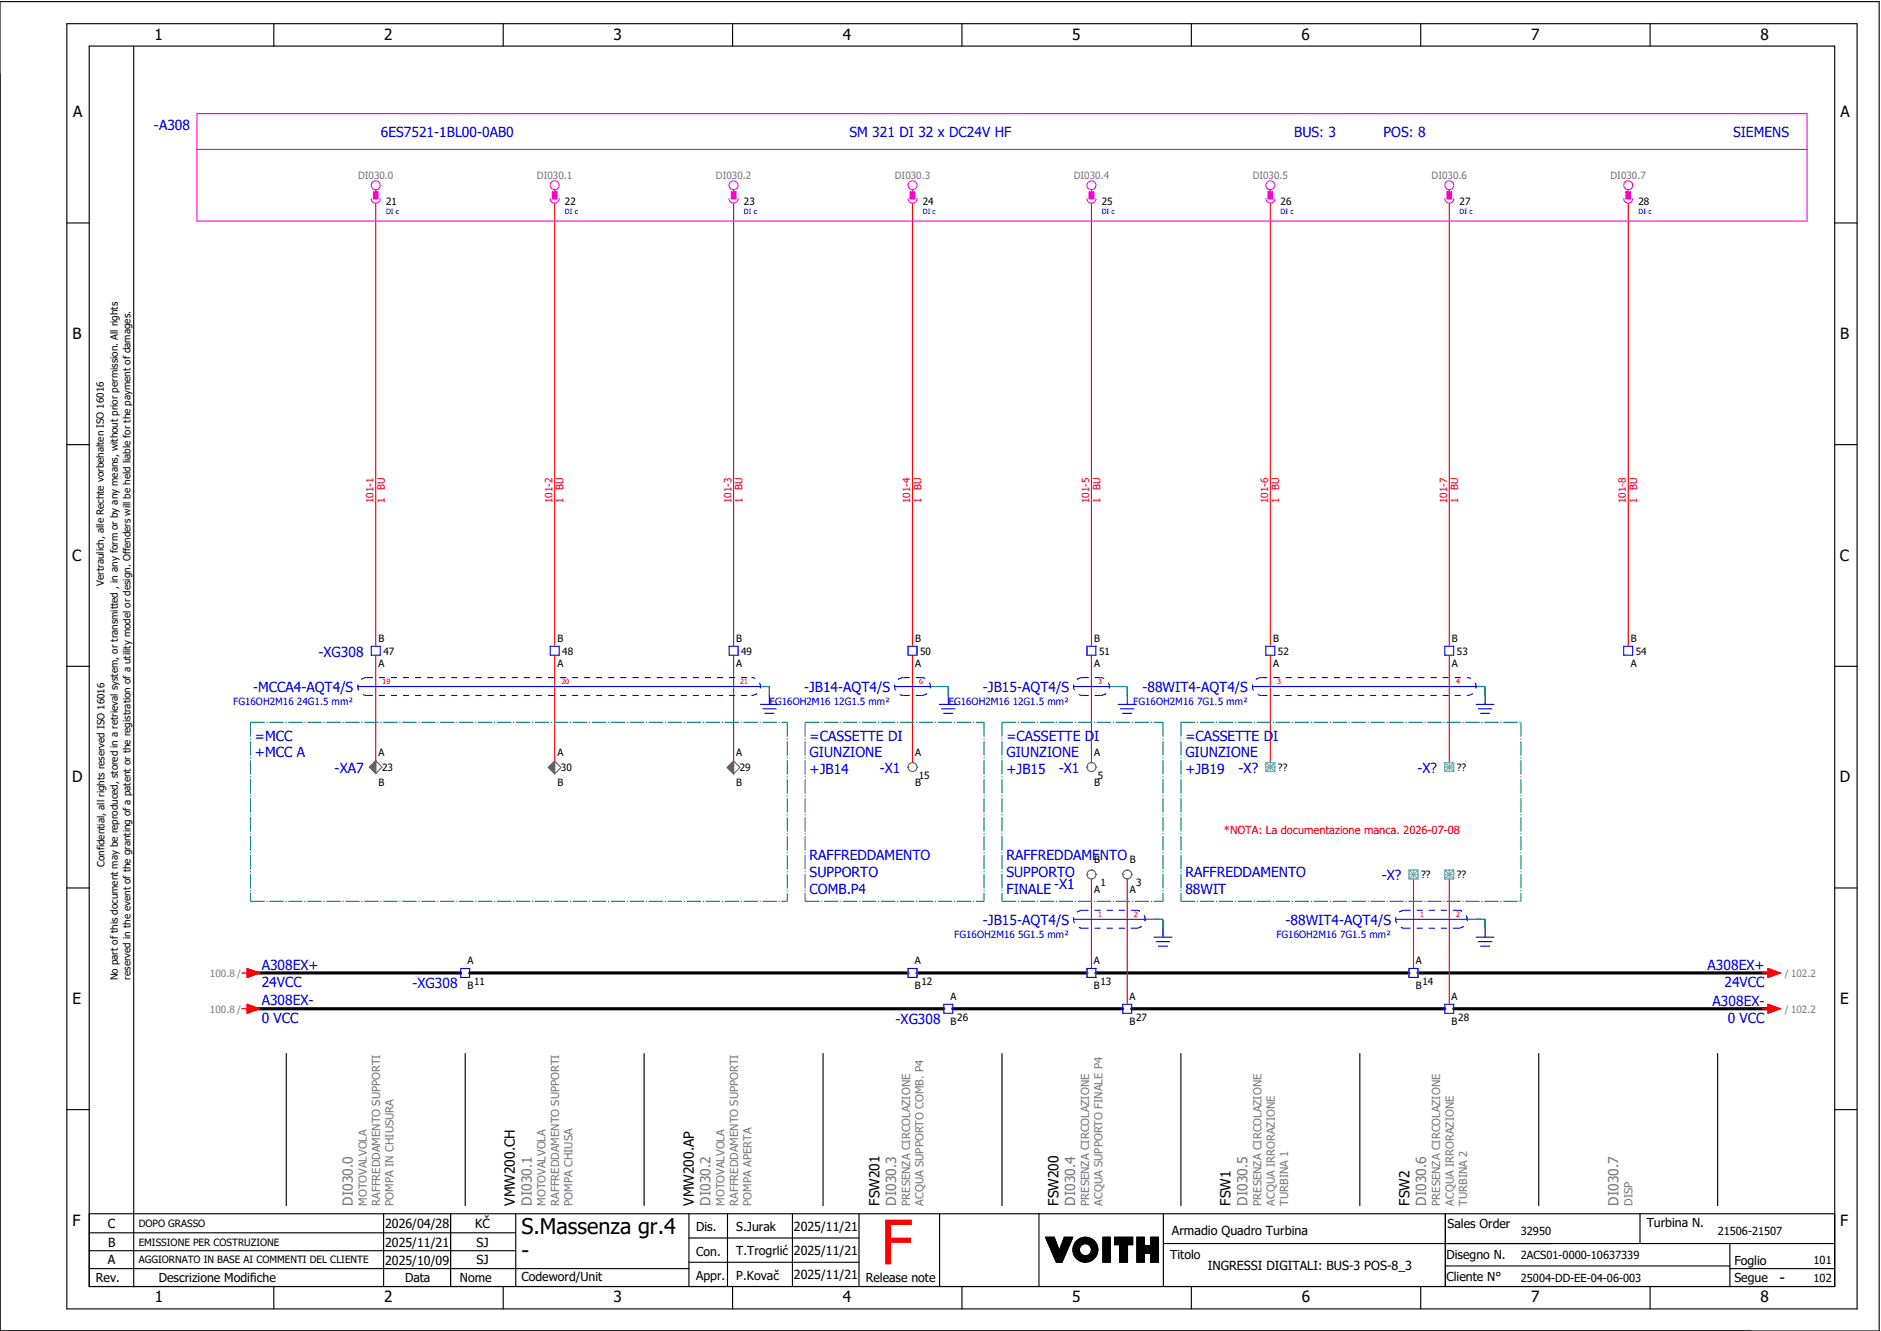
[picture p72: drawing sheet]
<svg xmlns="http://www.w3.org/2000/svg" width="421mm" height="297mm" viewBox="0 0 421 297" stroke-linecap="round" stroke-linejoin="round" font-family="sans-serif">
<defs><g id="words">
<text font-size="13.8" fill="#f00" x="196.9" y="282.5">F</text>
<g font-size="4.8">
<text x="116.6" y="275.8">S.Massenza gr.4</text>
<text x="116.6" y="281.1">-</text>
</g>
<g font-size="3.4">
<text x="34.5" y="9">1</text>
<text x="85.9" y="9">2</text>
<text x="137.1" y="9">3</text>
<text x="188.4" y="9">4</text>
<text x="239.7" y="9">5</text>
<text x="291" y="9">6</text>
<text x="342.3" y="9">7</text>
<text x="393.5" y="9">8</text>
<text x="16.3" y="26.2">A</text>
<text x="411.5" y="26.2">A</text>
<text x="16.2" y="75.8">B</text>
<text x="411.4" y="75.8">B</text>
<text x="16.1" y="125.3">C</text>
<text x="411.3" y="125.3">C</text>
<text x="16.1" y="174.8">D</text>
<text x="411.3" y="174.8">D</text>
<text x="16.2" y="224.4">E</text>
<text x="411.4" y="224.4">E</text>
<text x="16.2" y="273.9">F</text>
<text x="411.4" y="273.9">F</text>
<text x="397.8" y="286.6">-</text>
<text x="34.6" y="291">1</text>
<text x="85.9" y="291">2</text>
<text x="137.2" y="291">3</text>
<text x="188.4" y="291">4</text>
<text x="239.7" y="291">5</text>
<text x="291" y="291">6</text>
<text x="342.3" y="291">7</text>
<text x="393.6" y="291">8</text>
</g>
<g font-size="3.1" fill="#00f">
<text x="34.4" y="29">-A308</text>
<text x="85.1" y="30.6">6ES7521-1BL00-0AB0</text>
<text x="189.9" y="30.6">SM 321 DI 32 x DC24V HF</text>
<text x="289.3" y="30.6">BUS: 3</text>
<text x="309.3" y="30.6">POS: 8</text>
<text x="387.4" y="30.6">SIEMENS</text>
<text x="71.2" y="146.7">-XG308</text>
<text x="56.6" y="154.6">-MCCA4-AQT4/S</text>
<text x="179.7" y="154.6">-JB14-AQT4/S</text>
<text x="219.7" y="154.6">-JB15-AQT4/S</text>
<text x="255.4" y="154.6">-88WIT4-AQT4/S</text>
<text x="57" y="165.5">=MCC</text>
<text x="181" y="165.5">=CASSETTE DI</text>
<text x="225" y="165.5">=CASSETTE DI</text>
<text x="265" y="165.5">=CASSETTE DI</text>
<text x="57" y="169.3">+MCC A</text>
<text x="74.8" y="172.7">-XA7</text>
<text x="181" y="169.3">GIUNZIONE</text>
<text x="181" y="173">+JB14</text>
<text x="196.7" y="172.7">-X1</text>
<text x="225" y="169.3">GIUNZIONE</text>
<text x="225" y="173">+JB15</text>
<text x="236.7" y="172.7">-X1</text>
<text x="265" y="169.3">GIUNZIONE</text>
<text x="265" y="173">+JB19</text>
<text x="276.9" y="172.7">-X?</text>
<text x="316.9" y="172.7">-X?</text>
<text x="181" y="192.3">RAFFREDDAMENTO</text>
<text x="181" y="196">SUPPORTO</text>
<text x="225" y="192.3">RAFFREDDAMENTO</text>
<text x="225" y="196">SUPPORTO</text>
<text x="265" y="196">RAFFREDDAMENTO</text>
<text x="308.9" y="196.7">-X?</text>
<text x="181" y="199.8">COMB.P4</text>
<text x="225" y="199.8">FINALE</text>
<text x="235.7" y="198.7">-X1</text>
<text x="265" y="199.8">88WIT</text>
<text x="219.7" y="206.6">-JB15-AQT4/S</text>
<text x="287.4" y="206.6">-88WIT4-AQT4/S</text>
<text x="58.5" y="216.6">A308EX+</text>
<text x="58.5" y="220.5">24VCC</text>
<text x="92.2" y="220.7">-XG308</text>
<text x="381.7" y="216.8">A308EX+</text>
<text x="385.5" y="220.5">24VCC</text>
<text x="58.5" y="224.6">A308EX-</text>
<text x="382.9" y="224.8">A308EX-</text>
<text x="58.5" y="228.5">0 VCC</text>
<text x="200.2" y="228.7">-XG308</text>
<text x="386.2" y="228.5">0 VCC</text>
</g>
<g font-size="3.1" fill="#767676">
<text x="78.9" y="269.4" transform="rotate(-90 78.9 269.4)">DI030.0</text>
<text x="118.9" y="269.4" transform="rotate(-90 118.9 269.4)">DI030.1</text>
<text x="158.9" y="269.4" transform="rotate(-90 158.9 269.4)">DI030.2</text>
<text x="200.4" y="269.4" transform="rotate(-90 200.4 269.4)">DI030.3</text>
<text x="240.4" y="269.4" transform="rotate(-90 240.4 269.4)">DI030.4</text>
<text x="278.9" y="269.4" transform="rotate(-90 278.9 269.4)">DI030.5</text>
<text x="318.9" y="269.4" transform="rotate(-90 318.9 269.4)">DI030.6</text>
<text x="361.9" y="269.4" transform="rotate(-90 361.9 269.4)">DI030.7</text>
</g>
<g font-size="3.1">
<text x="115.1" y="269.4" transform="rotate(-90 115.1 269.4)">VMW200.CH</text>
<text x="155.1" y="269.4" transform="rotate(-90 155.1 269.4)">VMW200.AP</text>
<text x="196.6" y="269.4" transform="rotate(-90 196.6 269.4)">FSW201</text>
<text x="236.6" y="269.4" transform="rotate(-90 236.6 269.4)">FSW200</text>
<text x="275.1" y="269.4" transform="rotate(-90 275.1 269.4)">FSW1</text>
<text x="315.1" y="269.4" transform="rotate(-90 315.1 269.4)">FSW2</text>
</g>
<g font-size="2.8">
<text x="24.1" y="274.4">C</text>
<text x="86.1" y="274.4">2026/04/28</text>
<text x="106.2" y="274.4">KČ</text>
<text x="155.6" y="275.1">Dis.</text>
<text x="164.6" y="275.1">S.Jurak</text>
<text x="177.5" y="275">2025/11/21</text>
<text x="262" y="275.8">Armadio Quadro Turbina</text>
<text x="323.6" y="274.3">Sales Order</text>
<text x="368.1" y="274.2">Turbina N.</text>
<text x="24.2" y="278.6">B</text>
<text x="86.1" y="278.6">2025/11/21</text>
<text x="106.5" y="278.6">SJ</text>
<text x="155.6" y="280.5">Con.</text>
<text x="164.6" y="280.5">T.Trogrlić</text>
<text x="177.5" y="280.4">2025/11/21</text>
<text x="261.6" y="281.3">Titolo</text>
<text x="323.4" y="281.2">Disegno N.</text>
<text x="21.4" y="286.5">Rev.</text>
<text x="24.1" y="282.5">A</text>
<text x="35.5" y="286.4">Descrizione Modifiche</text>
<text x="86.1" y="282.6">2025/10/09</text>
<text x="90.5" y="286.5">Data</text>
<text x="102.8" y="286.5">Nome</text>
<text x="106.5" y="282.5">SJ</text>
<text x="116.6" y="286.3">Codeword/Unit</text>
<text x="155.6" y="286">Appr.</text>
<text x="164.6" y="285.9">P.Kovač</text>
<text x="177.5" y="285.8">2025/11/21</text>
<text x="193.5" y="286.5">Release note</text>
<text x="270" y="283.8">INGRESSI DIGITALI: BUS-3 POS-8_3</text>
<text x="323.4" y="286.2">Cliente N°</text>
<text x="387.7" y="286.5">Segue</text>
<text x="387.7" y="282.6">Foglio</text>
</g>
<text font-size="2.5" fill="#f00" x="273.6" y="186.4">*NOTA: La documentazione manca. 2026-07-08</text>
<g font-size="2.5" fill="#767676">
<text x="82" y="269.4" transform="rotate(-90 82 269.4)">MOTOVALVOLA</text>
<text x="85" y="269.4" transform="rotate(-90 85 269.4)">RAFFREDDAMENTO SUPPORTI</text>
<text x="88" y="269.4" transform="rotate(-90 88 269.4)">POMPA IN CHIUSURA</text>
<text x="122" y="269.4" transform="rotate(-90 122 269.4)">MOTOVALVOLA</text>
<text x="125" y="269.4" transform="rotate(-90 125 269.4)">RAFFREDDAMENTO SUPPORTI</text>
<text x="128" y="269.4" transform="rotate(-90 128 269.4)">POMPA CHIUSA</text>
<text x="162" y="269.4" transform="rotate(-90 162 269.4)">MOTOVALVOLA</text>
<text x="165" y="269.4" transform="rotate(-90 165 269.4)">RAFFREDDAMENTO SUPPORTI</text>
<text x="168" y="269.4" transform="rotate(-90 168 269.4)">POMPA APERTA</text>
<text x="203.5" y="269.4" transform="rotate(-90 203.5 269.4)">PRESENZA CIRCOLAZIONE</text>
<text x="206.5" y="269.4" transform="rotate(-90 206.5 269.4)">ACQUA SUPPORTO COMB. P4</text>
<text x="243.5" y="269.4" transform="rotate(-90 243.5 269.4)">PRESENZA CIRCOLAZIONE</text>
<text x="246.5" y="269.4" transform="rotate(-90 246.5 269.4)">ACQUA SUPPORTO FINALE P4</text>
<text x="282" y="269.4" transform="rotate(-90 282 269.4)">PRESENZA CIRCOLAZIONE</text>
<text x="285" y="269.4" transform="rotate(-90 285 269.4)">ACQUA IRRORAZIONE</text>
<text x="288" y="269.4" transform="rotate(-90 288 269.4)">TURBINA 1</text>
<text x="322" y="269.4" transform="rotate(-90 322 269.4)">PRESENZA CIRCOLAZIONE</text>
<text x="325" y="269.4" transform="rotate(-90 325 269.4)">ACQUA IRRORAZIONE</text>
<text x="328" y="269.4" transform="rotate(-90 328 269.4)">TURBINA 2</text>
<text x="365" y="269.4" transform="rotate(-90 365 269.4)">DISP</text>
</g>
<g font-size="2.5">
<text x="340" y="275.9">32950</text>
<text x="384" y="275.9">21506-21507</text>
<text x="340" y="281.4">2ACS01-0000-10637339</text>
<text x="340" y="286.4">25004-DD-EE-04-06-003</text>
<text x="405.4" y="282.4">101</text>
<text x="405.4" y="286.4">102</text>
</g>
<g font-size="2.2" fill="#767676">
<text x="80" y="39.9">DI030.0</text>
<text x="120" y="39.9">DI030.1</text>
<text x="160" y="39.9">DI030.2</text>
<text x="200" y="39.9">DI030.3</text>
<text x="240" y="39.9">DI030.4</text>
<text x="280" y="39.9">DI030.5</text>
<text x="320" y="39.9">DI030.6</text>
<text x="360" y="39.9">DI030.7</text>
</g>
<g font-size="2.2">
<text x="86.3" y="45.8">21</text>
<text x="126.3" y="45.8">22</text>
<text x="166.3" y="45.8">23</text>
<text x="206.3" y="45.8">24</text>
<text x="246.3" y="45.8">25</text>
<text x="286.3" y="45.8">26</text>
<text x="326.3" y="45.8">27</text>
<text x="366.3" y="45.8">28</text>
<text x="23.2" y="130.9" transform="rotate(-90 23.2 130.9)">Vertraulich, alle Rechte vorbehalten ISO 16016</text>
<text x="84.6" y="143.4">B</text>
<text x="124.6" y="143.4">B</text>
<text x="164.6" y="143.4">B</text>
<text x="204.6" y="143.4">B</text>
<text x="244.6" y="143.4">B</text>
<text x="284.6" y="143.4">B</text>
<text x="324.6" y="143.4">B</text>
<text x="364.6" y="143.4">B</text>
<text x="84.6" y="149.1">A</text>
<text x="85.7" y="146.3">47</text>
<text x="124.6" y="149.1">A</text>
<text x="125.7" y="146.3">48</text>
<text x="164.6" y="149.1">A</text>
<text x="165.7" y="146.3">49</text>
<text x="204.6" y="149.1">A</text>
<text x="205.7" y="146.3">50</text>
<text x="244.6" y="149.1">A</text>
<text x="245.7" y="146.3">51</text>
<text x="284.6" y="149.1">A</text>
<text x="285.7" y="146.3">52</text>
<text x="324.6" y="149.1">A</text>
<text x="325.7" y="146.3">53</text>
<text x="364.6" y="149.1">A</text>
<text x="365.7" y="146.3">54</text>
<text x="84.6" y="168.9">A</text>
<text x="85.4" y="172.3">23</text>
<text x="124.6" y="168.9">A</text>
<text x="125.4" y="172.3">30</text>
<text x="164.6" y="168.9">A</text>
<text x="165.4" y="172.3">29</text>
<text x="204.6" y="168.9">A</text>
<text x="244.6" y="168.9">A</text>
<text x="285.7" y="172.3">??</text>
<text x="325.7" y="172.3">??</text>
<text x="84.6" y="175.6">B</text>
<text x="124.6" y="175.6">B</text>
<text x="164.6" y="175.6">B</text>
<text x="204.6" y="175.6">B</text>
<text x="205.4" y="174">15</text>
<text x="244.6" y="175.6">B</text>
<text x="245.4" y="174">5</text>
<text x="23.4" y="193.7" transform="rotate(-90 23.4 193.7)">Confidential, all rights reserved ISO 16016</text>
<text x="244.6" y="192.9">B</text>
<text x="252.6" y="192.9">B</text>
<text x="317.7" y="196.3">??</text>
<text x="325.7" y="196.3">??</text>
<text x="244.6" y="199.4">A</text>
<text x="246" y="198">1</text>
<text x="252.6" y="199.4">A</text>
<text x="254" y="198">3</text>
<text x="104.5" y="215.4">A</text>
<text x="204.5" y="215.4">A</text>
<text x="244.5" y="215.4">A</text>
<text x="316.5" y="215.4">A</text>
<text x="26.4" y="219" transform="rotate(-90 26.4 219)">No part of this document may be reproduced, stored in a retrieval system, or transmitted , in any form or by any means, without prior permission. All rights</text>
<text x="29.2" y="218.9" transform="rotate(-90 29.2 218.9)">reserved in the event of the granting of a patent or the registration of a utility model or design. Offenders will be held liable for the payment of damages.</text>
<text x="104.5" y="220.9">B</text>
<text x="106" y="220">11</text>
<text x="204.5" y="220.9">B</text>
<text x="206" y="220">12</text>
<text x="244.5" y="220.9">B</text>
<text x="246" y="220">13</text>
<text x="316.5" y="220.9">B</text>
<text x="318" y="220">14</text>
<text x="212.5" y="223.4">A</text>
<text x="252.5" y="223.4">A</text>
<text x="324.5" y="223.4">A</text>
<text x="212.5" y="228.9">B</text>
<text x="214" y="228">26</text>
<text x="252.5" y="228.9">B</text>
<text x="254" y="228">27</text>
<text x="324.5" y="228.9">B</text>
<text x="326" y="228">28</text>
<text x="31" y="274.2">DOPO GRASSO</text>
<text x="31" y="278.3">EMISSIONE PER COSTRUZIONE</text>
<text x="31" y="282.3">AGGIORNATO IN BASE AI COMMENTI DEL CLIENTE</text>
</g>
<g font-size="2.2" fill="#f00">
<text x="83.5" y="112.4" transform="rotate(-90 83.5 112.4)">101-1</text>
<text x="86" y="112.4" transform="rotate(-90 86 112.4)">1</text>
<text x="86" y="109.4" transform="rotate(-90 86 109.4)">BU</text>
<text x="123.5" y="112.4" transform="rotate(-90 123.5 112.4)">101-2</text>
<text x="126" y="112.4" transform="rotate(-90 126 112.4)">1</text>
<text x="126" y="109.4" transform="rotate(-90 126 109.4)">BU</text>
<text x="163.5" y="112.4" transform="rotate(-90 163.5 112.4)">101-3</text>
<text x="166" y="112.4" transform="rotate(-90 166 112.4)">1</text>
<text x="166" y="109.4" transform="rotate(-90 166 109.4)">BU</text>
<text x="203.5" y="112.4" transform="rotate(-90 203.5 112.4)">101-4</text>
<text x="206" y="112.4" transform="rotate(-90 206 112.4)">1</text>
<text x="206" y="109.4" transform="rotate(-90 206 109.4)">BU</text>
<text x="243.5" y="112.4" transform="rotate(-90 243.5 112.4)">101-5</text>
<text x="246" y="112.4" transform="rotate(-90 246 112.4)">1</text>
<text x="246" y="109.4" transform="rotate(-90 246 109.4)">BU</text>
<text x="283.5" y="112.4" transform="rotate(-90 283.5 112.4)">101-6</text>
<text x="286" y="112.4" transform="rotate(-90 286 112.4)">1</text>
<text x="286" y="109.4" transform="rotate(-90 286 109.4)">BU</text>
<text x="323.5" y="112.4" transform="rotate(-90 323.5 112.4)">101-7</text>
<text x="326" y="112.4" transform="rotate(-90 326 112.4)">1</text>
<text x="326" y="109.4" transform="rotate(-90 326 109.4)">BU</text>
<text x="363.5" y="112.4" transform="rotate(-90 363.5 112.4)">101-8</text>
<text x="366" y="112.4" transform="rotate(-90 366 112.4)">1</text>
<text x="366" y="109.4" transform="rotate(-90 366 109.4)">BU</text>
</g>
<g font-size="2.2" fill="#00f">
<text x="52.1" y="157.5">FG16OH2M16 24G1.5 mm²</text>
<text x="172.1" y="157.5">FG16OH2M16 12G1.5 mm²</text>
<text x="212.1" y="157.5">FG16OH2M16 12G1.5 mm²</text>
<text x="253.3" y="157.5">FG16OH2M16 7G1.5 mm²</text>
<text x="213.3" y="209.5">FG16OH2M16 5G1.5 mm²</text>
<text x="285.3" y="209.5">FG16OH2M16 7G1.5 mm²</text>
</g>
<g font-size="2.2" fill="#7ca552">
<text x="46.9" y="218.3">100.8 /</text>
<text x="399" y="218.3">/ 102.2</text>
<text x="46.9" y="226.3">100.8 /</text>
<text x="399" y="226.3">/ 102.2</text>
</g>
<g font-size="1.6" fill="#00f">
<text x="86.3" y="47.9">DI c</text>
<text x="126.3" y="47.9">DI c</text>
<text x="166.3" y="47.9">DI c</text>
<text x="206.3" y="47.9">DI c</text>
<text x="246.3" y="47.9">DI c</text>
<text x="286.3" y="47.9">DI c</text>
<text x="326.3" y="47.9">DI c</text>
<text x="366.3" y="47.9">DI c</text>
</g>
<g font-size="1.6" fill="#f00">
<text x="85.5" y="152.9">19</text>
<text x="125.5" y="152.9">20</text>
<text x="165.5" y="152.9">21</text>
<text x="205.5" y="152.9">6</text>
<text x="245.5" y="152.9">3</text>
<text x="285.5" y="152.9">3</text>
<text x="325.5" y="152.9">4</text>
<text x="245.5" y="204.9">1</text>
<text x="253.5" y="204.9">2</text>
<text x="317.5" y="204.9">1</text>
<text x="325.5" y="204.9">2</text>
</g>
</g></defs>
<g fill="none" stroke="#000" stroke-width=".25">
<path d="M0 .4h420.1v297h-420.1zM14.9 5.3h400.3v287.2h-400.3zM19.9 10.3h390.3v277.2h-390.3zM29.9 10.4v277.1M61.2 5.3v5M112.5 5.3v5M163.8 5.3v5M215.1 5.3v5M266.3 5.3v5M317.6 5.3v5M368.9 5.3v5M14.9 49.8h5"/>
<path d="M410.2 49.8h5M14.9 99.3h5M410.2 99.3h5M14.9 148.9h5M410.2 148.9h5M14.9 198.4h5M410.2 198.4h5M64 235.4v34M104 235.4v34M144 235.4v34M184 235.4v34M224 235.4v34"/>
<path d="M264 235.4v34M304 235.4v34M344 235.4v34M384 235.4v34M14.9 247.9h5M410.2 247.9h5M19.9 271.2h390.3M19.9 279.5h95.4M19.9 275.4h95.4M85.8 271.2v16.3M100.7 271.2v16.3M115.3 271.2v16.3"/>
<path d="M154 271.2v16.3M154 276.6h38M162.6 271.2v16.3M177.2 271.2v16.3M192 271.2v16.3M210.1 271.2v16.3M232.3 271.1v16.3M233.7 276.4h2l1.1 3 1.1-3h1.9l-2.4 5.6h-1.2zM233.8 276.4l-.1 .1M233.9 276.4l-.1 .2M234.1 276.4l-.3 .3M234.2 276.4l-.3 .4"/>
<path d="M234.4 276.4l-.5 .5M234.5 276.4l-.5 .6M234.7 276.4l-.7 .7M234.8 276.4l-.7 .8M235 276.4l-.9 .9M235.1 276.4l-.9 1M235.3 276.4l-1.1 1.1M235.4 276.4l-1.2 1.2M235.6 276.4l-1.3 1.3M235.7 276.5l-1.4 1.3M235.7 276.6l-1.3 1.3M235.8 276.7l-1.4 1.3"/>
<path d="M235.8 276.8l-1.3 1.3M235.9 276.9l-1.4 1.4M235.9 277l-1.3 1.4M235.9 277.1l-1.3 1.4M236 277.3l-1.3 1.3M236 277.4l-1.3 1.3M236.1 277.5l-1.3 1.3M236.1 277.6l-1.3 1.3M236.1 277.7l-1.3 1.3M236.2 277.8l-1.3 1.3M236.2 277.9l-1.3 1.3M236.3 278l-1.3 1.3"/>
<path d="M236.3 278.1l-1.3 1.3M236.3 278.2l-1.2 1.3M236.4 278.3l-1.3 1.3M236.4 278.4l-1.2 1.3M236.5 278.6l-1.3 1.2M236.5 278.7l-1.2 1.2M236.6 278.8l-1.3 1.2M236.6 278.9l-1.3 1.2M236.6 279l-1.2 1.2M236.7 279.1l-1.3 1.2M236.7 279.2l-1.2 1.3M236.8 279.3l-1.3 1.3"/>
<path d="M238 276.4l-.1 .1M238.1 276.4l-.3 .4M238.3 276.4l-.6 .6M238.4 279.8l-2.2 2.2M238.4 276.4l-.8 .8M238.5 279.5l-2.4 2.4M238.6 276.4l-1.1 1.1M238.6 279.3l-2.5 2.5M238.7 279l-2.7 2.7M238.7 276.4l-1.2 1.3M238.8 278.7l-2.8 2.9M238.9 276.4l-1.5 1.6"/>
<path d="M239 278.5l-3.1 3M239 276.4l-1.7 1.8M239.1 278.2l-3.2 3.2M239.2 276.4l-2 2.1M239.2 277.9l-3.4 3.4M239.3 277.7l-3.5 3.5M239.3 276.4l-2.2 2.3M239.4 277.4l-3.6 3.7M239.5 276.4l-2.5 2.5M239.5 277.1l-3.8 3.9M239.6 276.4l-2.7 2.8M239.7 276.9l-4 4"/>
<path d="M239.8 276.6l-4.2 4.2M239.8 276.4l-4.2 4.3M241.1 276.9l-.8 .8M241.3 279.3l-1.2 1.1M241.3 279.1l-1.2 1.2M241.3 279.4l-1.1 1.1M241.3 278.9l-1.3 1.3M241.3 279.5l-1.1 1.1M241.4 279.7l-1.1 1M241.4 278.7l-1.4 1.4M241.4 279.8l-1 1M241.4 276.7l-1.3 1.3"/>
<path d="M241.5 279.9l-1.1 1M241.5 280l-1 1M241.7 276.6l-1.7 1.7M241.9 276.5l-1.9 2M242.1 276.5l-2.2 2.2M242.3 276.5l-2.4 2.4M242.5 276.4l-2.6 2.6M242.6 276.4l-2.7 2.8M242.8 276.4l-2.9 3M242.9 276.5l-3 3M243 276.5l-3.1 3.1M243.2 276.5l-3.3 3.3"/>
<path d="M243.3 276.5l-3.4 3.4M243.4 276.6l-3.4 3.4M243.5 276.6l-1.4 1.4M243.6 276.6l-1.3 1.3M243.7 276.7l-1.2 1.2M243.9 276.7l-1.2 1.2M244 276.8l-1.2 1.1M244 276.8l-1.1 1.1M244.1 276.9l-1 1.1M244.2 276.9l-1 1.1M244.3 277l-1 1M244.4 277.1l-1 1"/>
<path d="M244.5 277.1l-1 1.1M244.6 277.2l-1.1 1M244.6 277.3l-1 1M244.7 277.4l-1 1M244.8 277.4l-1 1.1M244.8 277.5l-1 1.1M244.9 277.6l-1 1.1M245 277.7l-1.1 1.1M245 277.8l-1.1 1.1M245.1 277.9l-1.1 1.1M245.1 278l-1.1 1.1M245.2 278.1l-1.2 1.2"/>
<path d="M245.2 278.2l-1.2 1.3M245.3 278.3l-1.4 1.4M245.3 278.4l-1.5 1.5M245.3 278.5l-3.4 3.4M245.4 279.9l-2.1 2M245.4 278.7l-3.3 3.3M245.4 279.7l-2.3 2.3M245.4 278.8l-3.2 3.2M245.4 278.9l-3.1 3.1M245.4 279.5l-2.5 2.5M245.4 279.1l-2.9 2.9M245.4 279.4l-2.6 2.6"/>
<path d="M245.4 279.2l-2.8 2.8M246.6 276.4h1.6v5.6h-1.6zM246.6 276.4v.1M246.8 276.4l-.2 .3M246.9 276.4l-.3 .4M247.1 276.4l-.5 .6M247.2 276.4l-.6 .7M247.4 276.4l-.8 .9M247.5 276.4l-.9 1M247.7 276.4l-1.1 1.2M247.8 276.4l-1.2 1.3M248 276.4l-1.4 1.5"/>
<path d="M248.1 276.4l-1.5 1.6M248.2 280l-1.6 1.6M248.2 279.8l-1.6 1.7M248.2 279.7l-1.6 1.6M248.2 279.5l-1.6 1.7M248.2 279.4l-1.6 1.6M248.2 277.4l-1.6 1.7M248.2 277.3l-1.6 1.6M248.2 277.1l-1.6 1.7M248.2 277l-1.6 1.6M248.2 276.8l-1.6 1.7M248.2 276.7l-1.6 1.6"/>
<path d="M248.2 276.5l-1.6 1.7M248.2 278l-1.6 1.7M248.2 277.9l-1.6 1.6M248.2 277.7l-1.6 1.7M248.2 277.6l-1.6 1.6M248.2 279.1l-1.6 1.6M248.2 278.9l-1.6 1.7M248.2 278.8l-1.6 1.6M248.2 278.6l-1.6 1.7M248.2 278.5l-1.6 1.6M248.2 278.3l-1.6 1.7M248.2 278.2l-1.6 1.6"/>
<path d="M248.2 279.2l-1.6 1.7M249.2 276.4v.1M249.4 276.4l-.2 .2M249.5 276.4l-.3 .4M249.7 276.4l-.5 .5M249.8 276.4l-.6 .7M250 276.4l-.8 .8M250.1 276.4l-.9 1M250.3 278.1h-1.1v-1.7h4v1.7h-1.1v3.9h-1.8M250.3 278.1v3.9M250.3 276.4l-1.1 1.2M250.4 276.4l-1.2 1.3"/>
<path d="M250.6 276.4l-1.4 1.5M250.7 276.4l-1.5 1.6M250.9 276.4l-1.7 1.7M251 276.4l-1.6 1.7M251.2 276.4l-1.7 1.7M251.3 276.4l-1.6 1.7M251.5 276.4l-1.7 1.7M251.6 276.4l-1.6 1.7M251.8 276.4l-1.7 1.7M251.9 276.4l-1.6 1.7M252.1 279.9l-1.8 1.8M252.1 279.8l-1.8 1.8"/>
<path d="M252.1 278.6l-1.8 1.8M252.1 278.4l-1.8 1.8M252.1 278.3l-1.8 1.8M252.1 279.2l-1.8 1.8M252.1 279l-1.8 1.8M252.1 278.9l-1.8 1.8M252.1 278.7l-1.8 1.8M252.1 279.3l-1.8 1.8M252.1 279.6l-1.8 1.8M252.1 279.5l-1.8 1.8M252.1 276.4l-1.8 1.9M252.2 276.4l-1.9 2"/>
<path d="M252.4 276.4l-2.1 2.2M252.5 276.4l-2.2 2.3M252.7 276.4l-2.4 2.5M252.8 276.4l-2.5 2.6M253 276.4l-2.7 2.8M253.1 276.4l-2.8 2.9M253.2 277.4l-.7 .7M253.2 276.7l-2.9 2.9M253.2 276.5l-2.9 3M253.2 277.3l-.8 .8M253.2 277.1l-1 1M253.2 277l-2.9 2.9"/>
<path d="M253.2 276.8l-2.9 3M253.2 278l-.1 .1M253.2 277.9l-.2 .2M253.2 277.7l-.4 .4M253.2 277.6l-.5 .5M254.2 276.4v.1M254.3 276.4l-.1 .2M254.5 276.4l-.3 .4M254.6 276.4l-.4 .5M254.8 276.4l-.6 .7M254.9 276.4l-.7 .8M255.1 276.4l-.9 1"/>
<path d="M255.2 276.4l-1 1.1M255.4 276.4l-1.2 1.3M255.5 276.4l-1.3 1.4M255.7 276.4l-1.5 1.6M255.8 277.5l-1.6 1.7M255.8 277.4l-1.6 1.6M255.8 277.2l-1.6 1.7M255.8 277.1l-1.6 1.6M255.8 276.9l-1.6 1.7M255.8 276.8l-1.6 1.6M255.8 276.6l-1.6 1.7M255.8 276.5l-1.6 1.6"/>
<path d="M255.8 276.4v1.9M255.8 276.4h-1.6v5.6h1.6v-2h1.4M255.8 278.3h1.4v-1.9h1.8v5.6h-1.8v-2M255.8 278l-1.6 1.6M255.8 277.8l-1.6 1.7M255.8 277.7l-1.6 1.6M255.8 278.3l-1.6 1.6M255.8 278.1l-1.6 1.7M255.9 278.3l-1.7 1.8M256.1 278.3l-1.9 1.9M256.2 278.3l-2 2.1M256.4 278.3l-2.2 2.2"/>
<path d="M256.5 278.3l-2.3 2.4M256.7 278.3l-2.5 2.5M256.8 278.3l-2.6 2.7M257 278.3l-2.8 2.8M257.1 278.3l-2.9 3M257.3 276.4l-.1 .2M257.5 276.4l-.3 .3M257.6 276.4l-.4 .5M257.8 276.4l-.6 .6M257.9 276.4l-.7 .8M258.1 276.4l-.9 .9M258.2 276.4l-1 1.1"/>
<path d="M258.4 276.4l-1.2 1.2M258.5 276.4l-1.3 1.4M258.7 276.4l-1.5 1.5M258.8 276.4l-1.6 1.7M259 276.5l-1.8 1.7M259 277.5l-2.5 2.5M259 277.4l-2.7 2.6M259 277.1l-3 2.9M259 276.9l-3.1 3.1M259 277.2l-2.8 2.8M259 276.8l-4.8 4.8M259 276.6l-4.8 4.8"/>
<path d="M259 279l-1.8 1.8M259 278.9l-1.8 1.7M259 278.7l-1.8 1.8M259 278.6l-1.8 1.7M259 278.4l-1.8 1.8M259 278.3l-1.8 1.7M259 278.1l-1.9 1.9M259 278l-2.1 2M259 277.8l-2.2 2.2M259 277.7l-2.4 2.3M259 279.3l-1.8 1.8M259 279.2l-1.8 1.7"/>
<path d="M259 279.9l-1.8 1.8M259 279.8l-1.8 1.7M259 279.6l-1.8 1.8M259 279.5l-1.8 1.7M260.1 271.2v16.3M260.1 277.9h150.1M323.1 271.2v16.3M366.6 271.2v6.7M386.7 277.9v9.6M19.9 283.5h134.1M61.2 287.5v5M112.5 287.5v5"/>
<path d="M154 282h38M163.8 287.5v5M215.1 287.5v5M237.5 281.9l-.1 .1M237.6 281.7l-.4 .3M237.7 281.4l-.6 .6M237.8 281.1l-.9 .9M237.9 280.9l-1.1 1.1M238 280.6l-1.4 1.4M238.2 280.3l-1.7 1.7M238.3 280.1l-2 1.9M241.6 280l-1 1.1"/>
<path d="M241.6 280.1l-1 1M241.7 280.2l-1 1M241.8 280.3l-1 1M241.9 280.3l-1 1.1M242 280.4l-1.1 1M242.1 280.4l-1.1 1.1M242.2 280.5l-1.1 1.1M242.3 280.5l-1.1 1.1M242.4 280.6l-1.1 1.1M242.6 280.6l-1.2 1.1M242.7 280.6l-1.2 1.2M242.9 280.6l-1.3 1.2"/>
<path d="M243.1 280.5l-1.4 1.4M243.3 280.4l-1.5 1.5M245.1 280.6l-1.1 1M245.2 280.3l-1.5 1.5M245.3 280.1l-1.8 1.8M248.2 281.3l-.7 .7M248.2 281.2l-.8 .8M248.2 281l-1 1M248.2 281.5l-.5 .5M248.2 281.9l-.1 .1M248.2 281.8l-.2 .2M248.2 281.6l-.4 .4"/>
<path d="M248.2 280.9l-1.1 1.1M248.2 280.7l-1.3 1.3M248.2 280.6l-1.4 1.4M248.2 280.4l-1.6 1.6M248.2 280.3l-1.6 1.6M248.2 280.1l-1.6 1.7M252.1 281.3l-.8 .7M252.1 281.1l-.9 .9M252.1 281l-1.1 1M252.1 280.8l-1.2 1.2M252.1 280.7l-1.4 1.3M252.1 280.5l-1.5 1.5"/>
<path d="M252.1 280.4l-1.7 1.6M252.1 280.2l-1.8 1.8M252.1 281.4l-.6 .6M252.1 281.9l-.2 .1M252.1 281.7l-.3 .3M252.1 281.6l-.5 .4M252.1 280.1l-1.8 1.8M255.8 280.7l-1.3 1.3M255.8 280.5l-1.5 1.5M255.8 280.2l-1.6 1.7M255.8 280.1l-1.6 1.6M255.8 280.4l-1.6 1.6"/>
<path d="M255.8 281.9l-.1 .1M255.8 281.7l-.3 .3M255.8 281.6l-.4 .4M255.8 281.4l-.6 .6M255.8 281.3l-.7 .7M255.8 281.1l-.9 .9M255.8 281l-1 1M255.8 280.8l-1.2 1.2M259 281.9l-.2 .1M259 281.7l-.3 .3M259 281.6l-.5 .4M259 281.4l-.6 .6"/>
<path d="M259 281.3l-.8 .7M259 281.1l-.9 .9M259 281l-1.1 1M259 280.8l-1.2 1.2M259 280.7l-1.4 1.3M259 280.5l-1.5 1.5M259 280.4l-1.7 1.6M259 280.2l-1.8 1.8M259 280.1l-1.8 1.7M266.3 287.5v5M317.6 287.5v5M323.1 282.9h63.6"/>
<path d="M368.9 287.5v5M386.7 283.5h23.5"/>
<circle cx="242.6" cy="279.2" r="1.35"/>
<circle cx="242.6" cy="279.2" r="2.79"/>
</g>
<g fill="none" stroke="#f00" stroke-width=".25">
<path d="M84 45.4v99M124 45.4v99M164 45.4v99M204 45.4v99M244 45.4v99M284 45.4v99M324 45.4v99M364 45.4v99M84 146.4v24M124 146.4v24M164 146.4v24M204 146.4v24"/>
<path d="M244 146.4v24M284 146.4v24M324 146.4v24M244 196.4v20M252 196.4v28M316 196.4v20M324 196.4v28M54 217.4h1.2M55.2 216.4l2.8 1-2.8 1zM394 217.4h1.2M395.2 216.4l2.8 1-2.8 1zM54 225.4h1.2"/>
<path d="M55.2 224.4l2.8 1-2.8 1zM394 225.4h1.2M395.2 224.4l2.8 1-2.8 1z"/>
</g>
<g fill="none" stroke="#00be00" stroke-width=".25" stroke-dasharray="3.2 .4 .3 .4" stroke-linecap="butt">
<path d="M170 153.4h2M172 153.4v2M208 153.4h4M210 153.4h2M212 153.4v2M248 153.4h4M250 153.4h2M252 153.4v2M330 153.4h2M332 153.4v2M256 205.4h4M258 205.4h2"/>
<path d="M260 205.4v2M328 205.4h4M330 205.4h2M332 205.4v2"/>
</g>
<path d="M56 217.4h47M105 217.4h98M205 217.4h38M245 217.4h70M317 217.4h79M56 225.4h155M213 225.4h38M253 225.4h70M325 225.4h71" fill="none" stroke="#000" stroke-width=".7"/>
<g fill="none" stroke="#f0f" stroke-width=".25">
<path d="M44 33.4h360M44 25.4h360v24h-360zM83 44.4a1 1 0 0 0 1 1 1 1 0 0 0 1-1M83.5 42.9h1v1.5h-1zM84 42.4v.5M123 44.4a1 1 0 0 0 1 1 1 1 0 0 0 1-1M123.5 42.9h1v1.5h-1zM124 42.4v.5M163 44.4a1 1 0 0 0 1 1 1 1 0 0 0 1-1M163.5 42.9h1v1.5h-1zM164 42.4v.5M203 44.4a1 1 0 0 0 1 1 1 1 0 0 0 1-1"/>
<path d="M203.5 42.9h1v1.5h-1zM204 42.4v.5M243 44.4a1 1 0 0 0 1 1 1 1 0 0 0 1-1M243.5 42.9h1v1.5h-1zM244 42.4v.5M283 44.4a1 1 0 0 0 1 1 1 1 0 0 0 1-1M283.5 42.9h1v1.5h-1zM284 42.4v.5M323 44.4a1 1 0 0 0 1 1 1 1 0 0 0 1-1M323.5 42.9h1v1.5h-1zM324 42.4v.5M363 44.4a1 1 0 0 0 1 1 1 1 0 0 0 1-1"/>
<path d="M363.5 42.9h1v1.5h-1zM364 42.4v.5"/>
<circle cx="84" cy="41.4" r="1"/>
<circle cx="124" cy="41.4" r="1"/>
<circle cx="164" cy="41.4" r="1"/>
<circle cx="204" cy="41.4" r="1"/>
<circle cx="244" cy="41.4" r="1"/>
<circle cx="284" cy="41.4" r="1"/>
<circle cx="324" cy="41.4" r="1"/>
<circle cx="364" cy="41.4" r="1"/>
</g>
<g fill="#f0f" stroke="#f0f" stroke-width=".22">
<path d="M83.5 42.9h1v1.5h-1z"/>
<path d="M123.5 42.9h1v1.5h-1z"/>
<path d="M163.5 42.9h1v1.5h-1z"/>
<path d="M203.5 42.9h1v1.5h-1z"/>
<path d="M243.5 42.9h1v1.5h-1z"/>
<path d="M283.5 42.9h1v1.5h-1z"/>
<path d="M323.5 42.9h1v1.5h-1z"/>
<path d="M363.5 42.9h1v1.5h-1z"/>
</g>
<g fill="none" stroke="#00f" stroke-width=".25">
<path d="M80 153.4h90M83 144.4h2v2h-2zM123 144.4h2v2h-2zM163 144.4h2v2h-2zM170 157.4h4M170.5 158.4h3M171 159.4h2M172 155.4v2M200 153.4h8M203 144.4h2v2h-2zM210 157.4h4M210.5 158.4h3"/>
<path d="M211 159.4h2M212 155.4v2M240 153.4h8M243 144.4h2v2h-2zM250 157.4h4M250.5 158.4h3M251 159.4h2M252 155.4v2M280 153.4h50M283 144.4h2v2h-2zM323 144.4h2v2h-2zM330 157.4h4"/>
<path d="M330.5 158.4h3M331 159.4h2M332 155.4v2M363 144.4h2v2h-2zM103 216.4h2v2h-2zM203 216.4h2v2h-2zM240 205.4h16M243 216.4h2v2h-2zM258 209.4h4M258.5 210.4h3M259 211.4h2M260 207.4v2"/>
<path d="M312 205.4h16M315 216.4h2v2h-2zM330 209.4h4M330.5 210.4h3M331 211.4h2M332 207.4v2M211 224.4h2v2h-2zM251 224.4h2v2h-2zM323 224.4h2v2h-2z"/>
</g>
<g fill="none" stroke="#007f7f" stroke-width=".25" stroke-dasharray="3.2 .4 .3 .4" stroke-linecap="butt">
<path d="M56 161.4h120M56 161.4v40M176 161.4v40M180 161.4h40M180 161.4v40M220 161.4v40M224 161.4h36M224 161.4v40M260 161.4v40M264 161.4h76M264 161.4v40M340 161.4v40"/>
<path d="M56 201.4h120M180 201.4h40M224 201.4h36M264 201.4h76"/>
</g>
<g fill="none" stroke="#00f" stroke-width=".25" stroke-dasharray="1.4 1.4" stroke-linecap="butt">
<path d="M82 155.4h86M82 151.4h86M82 151.4a2 2 0 0 0-2 2 2 2 0 0 0 2 2M168 155.4a2 2 0 0 0 2-2 2 2 0 0 0-2-2M202 155.4h4M202 151.4h4M202 151.4a2 2 0 0 0-2 2 2 2 0 0 0 2 2M206 155.4a2 2 0 0 0 2-2 2 2 0 0 0-2-2M242 155.4h4M242 151.4h4M242 151.4a2 2 0 0 0-2 2 2 2 0 0 0 2 2M246 155.4a2 2 0 0 0 2-2 2 2 0 0 0-2-2"/>
<path d="M282 155.4h46M282 151.4h46M282 151.4a2 2 0 0 0-2 2 2 2 0 0 0 2 2M328 155.4a2 2 0 0 0 2-2 2 2 0 0 0-2-2M242 207.4h12M242 203.4h12M242 203.4a2 2 0 0 0-2 2 2 2 0 0 0 2 2M254 207.4a2 2 0 0 0 2-2 2 2 0 0 0-2-2M314 207.4h12M314 203.4h12M314 203.4a2 2 0 0 0-2 2 2 2 0 0 0 2 2M326 207.4a2 2 0 0 0 2-2 2 2 0 0 0-2-2"/>
</g>
<g fill="#a57c00" stroke="#a57c00" stroke-width=".22">
<path d="M122.6 171.5l1.4-1.4v2.8z"/>
<path d="M82.6 171.4l1.4-1.4v2.8z"/>
<path d="M162.6 171.5l1.4-1.4v2.8z"/>
</g>
<g fill="none" stroke="#a57c00" stroke-width=".25">
<path d="M84 170l-1.4 1.4 1.4 1.4M84 170v2.8M84 170l1.4 1.4-1.4 1.4M124 170.1l-1.4 1.4 1.4 1.4M124 170.1v2.8M124 170.1l1.4 1.4-1.4 1.4M164 170.1l-1.4 1.4 1.4 1.4M164 170.1v2.8M164 170.1l1.4 1.4-1.4 1.4M203 171.4h.1M203 171.4a1 1 0 0 0 1 1M204 172.4h.1"/>
<path d="M204 170.4a1 1 0 0 1 1 1M204 170.4h.1M204 170.4a1 1 0 0 0-1 1M205 171.4a1 1 0 0 1-1 1M205 171.4h.1M243 171.4h.1M243 171.4a1 1 0 0 0 1 1M244 172.4h.1M244 170.4a1 1 0 0 1 1 1M244 170.4h.1M244 170.4a1 1 0 0 0-1 1M245 171.4a1 1 0 0 1-1 1"/>
<path d="M245 171.4h.1M243 195.4h.1M243 195.4a1 1 0 0 0 1 1M244 196.4h.1M244 194.4a1 1 0 0 1 1 1M244 194.4h.1M244 194.4a1 1 0 0 0-1 1M245 195.4a1 1 0 0 1-1 1M245 195.4h.1M251 195.4h.1M251 195.4a1 1 0 0 0 1 1M252 196.4h.1"/>
<path d="M252 194.4a1 1 0 0 1 1 1M252 194.4h.1M252 194.4a1 1 0 0 0-1 1M253 195.4a1 1 0 0 1-1 1M253 195.4h.1"/>
</g>
<g fill="none" stroke="#52a5a5" stroke-width=".25">
<path d="M283 172.4h2M283 170.4h2M283 170.4v2M283 170.4l2 2M283 171.4h2M284 170.4v2M285 170.4v2M285 170.4l-2 2M323 170.4v2M323 172.4h2M323 170.4h2M323 171.4h2"/>
<path d="M323 170.4l2 2M324 170.4v2M325 170.4v2M325 170.4l-2 2M315 196.4h2M315 194.4h2M315 194.4v2M315 194.4l2 2M315 195.4h2M316 194.4v2M317 194.4v2M317 194.4l-2 2"/>
<path d="M323 196.4h2M323 194.4h2M323 195.4h2M323 194.4v2M323 194.4l2 2M324 194.4v2M325 194.4v2M325 194.4l-2 2"/>
</g>
<g fill="#f00" stroke="#f00" stroke-width=".22">
<path d="M55.2 216.4l2.8 1-2.8 1z"/>
<path d="M55.2 224.4l2.8 1-2.8 1z"/>
<path d="M395.2 216.4l2.8 1-2.8 1z"/>
<path d="M395.2 224.4l2.8 1-2.8 1z"/>
</g>
<use href="#words"/>
</svg>
